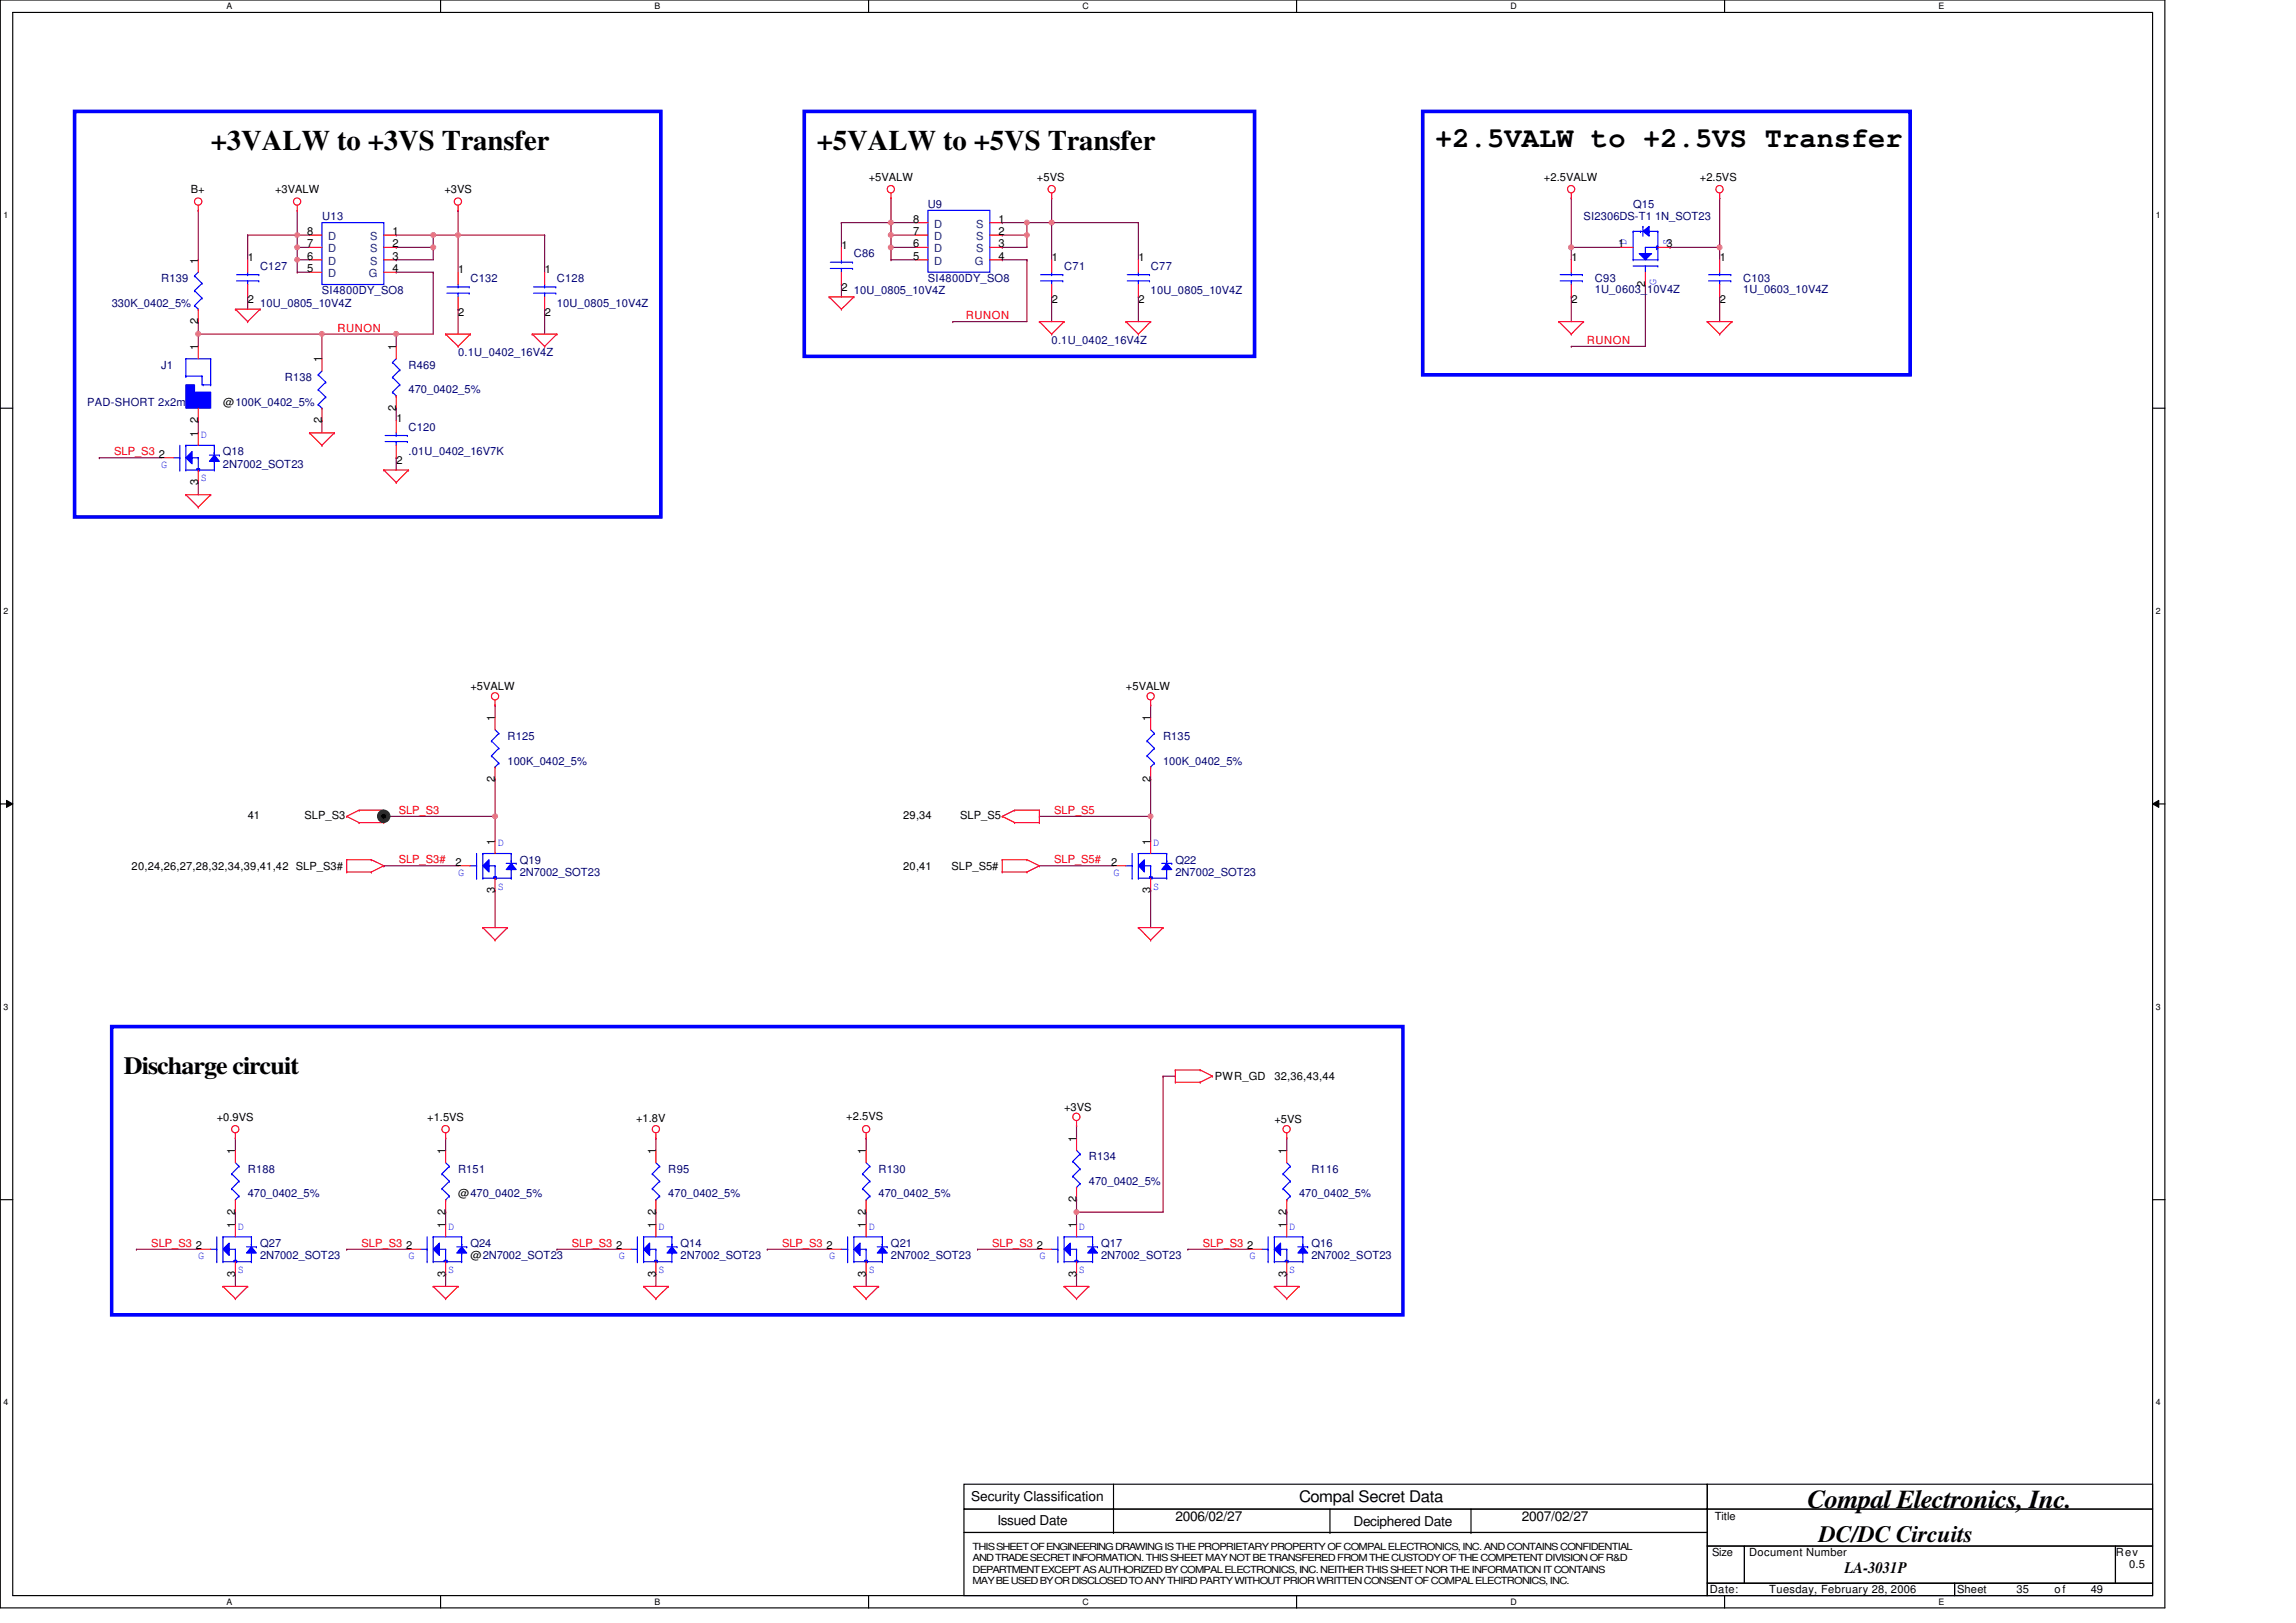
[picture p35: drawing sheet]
<svg xmlns="http://www.w3.org/2000/svg" width="297mm" height="210mm" viewBox="0 0 297 210" stroke-linecap="round" stroke-linejoin="round" font-family="sans-serif">
<defs><g id="words">
<g font-size="3.7">
<text x="27.3" y="19.3">+3VALW to +3VS Transfer</text>
<text x="105.7" y="19.3">+5VALW to +5VS Transfer</text>
<text x="185.7" y="19.1">+2.5VALW to +2.5VS Transfer</text>
</g>
<text font-size="3.3" x="233.8" y="195.1">Compal Electronics, Inc.</text>
<text font-size="3.2" x="16" y="138.9">Discharge circuit</text>
<text font-size="3" x="235.3" y="199.6">DC/DC Circuits</text>
<g font-size="2.1">
<text x="168.1" y="194.4">Compal Secret Data</text>
<text x="238.6" y="203.5">LA-3031P</text>
</g>
<g font-size="1.8">
<text x="125.7" y="194.2">Security Classification</text>
<text x="129" y="197.3">Issued Date</text>
<text x="152.1" y="196.8">2006/02/27</text>
<text x="175.1" y="197.4">Deciphered Date</text>
<text x="196.9" y="196.8">2007/02/27</text>
</g>
<g font-size="1.4">
<text x="112.4" y="23.4">+5VALW</text>
<text x="134.2" y="23.4">+5VS</text>
<text x="199.7" y="23.4">+2.5VALW</text>
<text x="219.9" y="23.4">+2.5VS</text>
<text x="24.7" y="25">B+</text>
<text x="35.6" y="25">+3VALW</text>
<text x="57.5" y="25">+3VS</text>
<text x="118.1" y="28.8">8</text>
<text x="129.2" y="28.8">1</text>
<text x="25.6" y="34.1" transform="rotate(-90 25.6 34.1)">1</text>
<text x="32.1" y="33.8">1</text>
<text x="39.7" y="30.4">8</text>
<text x="39.7" y="32">7</text>
<text x="39.7" y="33.6">6</text>
<text x="39.7" y="35.2">5</text>
<text x="50.8" y="30.4">1</text>
<text x="50.8" y="32">2</text>
<text x="50.8" y="33.6">3</text>
<text x="50.8" y="35.2">4</text>
<text x="59.3" y="35.4">1</text>
<text x="70.5" y="35.4">1</text>
<text x="108.9" y="32.2">1</text>
<text x="118.1" y="30.4">7</text>
<text x="118.1" y="32">6</text>
<text x="118.1" y="33.6">5</text>
<text x="129.2" y="30.4">2</text>
<text x="129.2" y="32">3</text>
<text x="129.2" y="33.6">4</text>
<text x="136.1" y="33.8">1</text>
<text x="147.3" y="33.8">1</text>
<text x="203.3" y="33.8">1</text>
<text x="209.4" y="32">1</text>
<text x="215.6" y="32">3</text>
<text x="222.5" y="33.8">1</text>
<text x="25.6" y="41.9" transform="rotate(-90 25.6 41.9)">2</text>
<text x="32.1" y="39.2">2</text>
<text x="59.3" y="40.8">2</text>
<text x="70.5" y="40.8">2</text>
<text x="108.9" y="37.6">2</text>
<text x="136.1" y="39.2">2</text>
<text x="147.3" y="39.2">2</text>
<text x="203.3" y="39.2">2</text>
<text x="212.8" y="37.1" transform="rotate(-90 212.8 37.1)">2</text>
<text x="222.5" y="39.2">2</text>
<text x="25.6" y="45.3" transform="rotate(-90 25.6 45.3)">1</text>
<text x="41.6" y="46.9" transform="rotate(-90 41.6 46.9)">1</text>
<text x="51.2" y="45.3" transform="rotate(-90 51.2 45.3)">1</text>
<text x="28.9" y="52.5">@100K_0402_5%</text>
<text x="51.2" y="53.1" transform="rotate(-90 51.2 53.1)">2</text>
<text x="20.5" y="59.2">2</text>
<text x="25.6" y="56.5" transform="rotate(-90 25.6 56.5)">1</text>
<text x="25.6" y="54.7" transform="rotate(-90 25.6 54.7)">2</text>
<text x="41.6" y="54.7" transform="rotate(-90 41.6 54.7)">2</text>
<text x="51.3" y="54.6">1</text>
<text x="25.6" y="62.7" transform="rotate(-90 25.6 62.7)">3</text>
<text x="51.3" y="60">2</text>
<text x="60.9" y="89.3">+5VALW</text>
<text x="145.7" y="89.3">+5VALW</text>
<text x="64" y="93.3" transform="rotate(-90 64 93.3)">1</text>
<text x="148.8" y="93.3" transform="rotate(-90 148.8 93.3)">1</text>
<text x="64" y="101.2" transform="rotate(-90 64 101.2)">2</text>
<text x="148.8" y="101.2" transform="rotate(-90 148.8 101.2)">2</text>
<text x="32" y="106">41</text>
<text x="39.4" y="106">SLP_S3</text>
<text x="116.9" y="106">29,34</text>
<text x="124.2" y="106">SLP_S5</text>
<text x="17" y="112.5">20,24,26,27,28,32,34,39,41,42 SLP_S3#</text>
<text x="58.9" y="112">2</text>
<text x="64" y="109.3" transform="rotate(-90 64 109.3)">1</text>
<text x="116.9" y="112.5">20,41</text>
<text x="123.1" y="112.5">SLP_S5#</text>
<text x="143.7" y="112">2</text>
<text x="148.8" y="109.3" transform="rotate(-90 148.8 109.3)">1</text>
<text x="64" y="115.5" transform="rotate(-90 64 115.5)">3</text>
<text x="148.8" y="115.5" transform="rotate(-90 148.8 115.5)">3</text>
<text x="137.7" y="143.7">+3VS</text>
<text x="157.2" y="139.7">PWR_GD</text>
<text x="164.9" y="139.7">32,36,43,44</text>
<text x="28" y="145">+0.9VS</text>
<text x="30.4" y="149.3" transform="rotate(-90 30.4 149.3)">1</text>
<text x="55.3" y="145">+1.5VS</text>
<text x="57.6" y="149.3" transform="rotate(-90 57.6 149.3)">1</text>
<text x="82.3" y="145.2">+1.8V</text>
<text x="84.8" y="149.3" transform="rotate(-90 84.8 149.3)">1</text>
<text x="109.5" y="144.8">+2.5VS</text>
<text x="112" y="149.3" transform="rotate(-90 112 149.3)">1</text>
<text x="139.3" y="147.7" transform="rotate(-90 139.3 147.7)">1</text>
<text x="164.9" y="145.3">+5VS</text>
<text x="166.5" y="149.3" transform="rotate(-90 166.5 149.3)">1</text>
<text x="59.3" y="154.9">@470_0402_5%</text>
<text x="139.3" y="155.6" transform="rotate(-90 139.3 155.6)">2</text>
<text x="25.3" y="161.6">2</text>
<text x="30.4" y="158.9" transform="rotate(-90 30.4 158.9)">1</text>
<text x="30.4" y="157.2" transform="rotate(-90 30.4 157.2)">2</text>
<text x="52.5" y="161.6">2</text>
<text x="57.6" y="158.9" transform="rotate(-90 57.6 158.9)">1</text>
<text x="57.6" y="157.2" transform="rotate(-90 57.6 157.2)">2</text>
<text x="79.7" y="161.6">2</text>
<text x="84.8" y="158.9" transform="rotate(-90 84.8 158.9)">1</text>
<text x="84.8" y="157.2" transform="rotate(-90 84.8 157.2)">2</text>
<text x="106.9" y="161.6">2</text>
<text x="112" y="158.9" transform="rotate(-90 112 158.9)">1</text>
<text x="112" y="157.2" transform="rotate(-90 112 157.2)">2</text>
<text x="134.1" y="161.6">2</text>
<text x="139.3" y="158.9" transform="rotate(-90 139.3 158.9)">1</text>
<text x="161.4" y="161.6">2</text>
<text x="166.5" y="158.9" transform="rotate(-90 166.5 158.9)">1</text>
<text x="166.5" y="157.2" transform="rotate(-90 166.5 157.2)">2</text>
<text x="30.4" y="165.2" transform="rotate(-90 30.4 165.2)">3</text>
<text x="57.6" y="165.2" transform="rotate(-90 57.6 165.2)">3</text>
<text x="60.9" y="162.9">@2N7002_SOT23</text>
<text x="84.8" y="165.2" transform="rotate(-90 84.8 165.2)">3</text>
<text x="112" y="165.2" transform="rotate(-90 112 165.2)">3</text>
<text x="139.3" y="165.2" transform="rotate(-90 139.3 165.2)">3</text>
<text x="166.5" y="165.2" transform="rotate(-90 166.5 165.2)">3</text>
<text x="221.8" y="196.7">Title</text>
<text x="221.5" y="201.3">Size</text>
<text x="226.3" y="201.3">Document Number</text>
<text x="273.7" y="201.3">Rev</text>
<text x="275.4" y="202.9">0.5</text>
<text x="221.2" y="206.1">Date:</text>
<text x="228.9" y="206.1">Tuesday, February 28, 2006</text>
<text x="253.2" y="206.1">Sheet</text>
<text x="260.9" y="206.1">35</text>
<text x="265.8" y="206.1">of</text>
<text x="270.5" y="206.1">49</text>
</g>
<g font-size="1.4" fill="#000080">
<text x="41.7" y="28.5">U13</text>
<text x="120.1" y="26.9">U9</text>
<text x="204.9" y="28.5">SI2306DS-T1 1N_SOT23</text>
<text x="211.3" y="26.9">Q15</text>
<text x="33.7" y="34.9">C127</text>
<text x="110.5" y="33.3">C86</text>
<text x="137.7" y="34.9">C71</text>
<text x="148.9" y="34.9">C77</text>
<text x="14.5" y="39.7">330K_0402_5%</text>
<text x="20.8" y="36.5">R139</text>
<text x="33.7" y="39.7">10U_0805_10V4Z</text>
<text x="41.7" y="38.1">SI4800DY_SO8</text>
<text x="60.9" y="36.5">C132</text>
<text x="72" y="36.5">C128</text>
<text x="72" y="39.7">10U_0805_10V4Z</text>
<text x="110.5" y="38.1">10U_0805_10V4Z</text>
<text x="120.1" y="36.5">SI4800DY_SO8</text>
<text x="148.9" y="38.1">10U_0805_10V4Z</text>
<text x="206.3" y="38">1U_0603_10V4Z</text>
<text x="206.3" y="36.5">C93</text>
<text x="225.5" y="36.5">C103</text>
<text x="225.5" y="38">1U_0603_10V4Z</text>
<text x="20.8" y="47.7">J1</text>
<text x="52.8" y="47.7">R469</text>
<text x="59.3" y="46.1">0.1U_0402_16V4Z</text>
<text x="136.1" y="44.5">0.1U_0402_16V4Z</text>
<text x="11.3" y="52.5">PAD-SHORT 2x2m</text>
<text x="36.8" y="49.3">R138</text>
<text x="52.8" y="50.9">470_0402_5%</text>
<text x="28.8" y="58.9">Q18</text>
<text x="52.8" y="55.7">C120</text>
<text x="52.8" y="58.9">.01U_0402_16V7K</text>
<text x="28.8" y="60.5">2N7002_SOT23</text>
<text x="65.7" y="95.7">R125</text>
<text x="150.5" y="95.7">R135</text>
<text x="65.7" y="98.9">100K_0402_5%</text>
<text x="150.5" y="98.9">100K_0402_5%</text>
<text x="67.3" y="111.7">Q19</text>
<text x="67.3" y="113.3">2N7002_SOT23</text>
<text x="152.1" y="111.7">Q22</text>
<text x="152.1" y="113.3">2N7002_SOT23</text>
<text x="32" y="151.7">R188</text>
<text x="32" y="154.9">470_0402_5%</text>
<text x="59.3" y="151.7">R151</text>
<text x="86.5" y="151.7">R95</text>
<text x="86.5" y="154.9">470_0402_5%</text>
<text x="113.7" y="151.7">R130</text>
<text x="113.7" y="154.9">470_0402_5%</text>
<text x="140.9" y="150.1">R134</text>
<text x="140.9" y="153.3">470_0402_5%</text>
<text x="168.1" y="154.9">470_0402_5%</text>
<text x="169.7" y="151.7">R116</text>
<text x="33.7" y="161.3">Q27</text>
<text x="60.9" y="161.3">Q24</text>
<text x="88" y="161.3">Q14</text>
<text x="115.3" y="161.3">Q21</text>
<text x="142.5" y="161.3">Q17</text>
<text x="169.7" y="161.3">Q16</text>
<text x="33.7" y="162.9">2N7002_SOT23</text>
<text x="88" y="162.9">2N7002_SOT23</text>
<text x="115.3" y="162.9">2N7002_SOT23</text>
<text x="142.5" y="162.9">2N7002_SOT23</text>
<text x="169.7" y="162.9">2N7002_SOT23</text>
</g>
<g font-size="1.4" fill="#004080">
<text x="120.9" y="29.5">D</text>
<text x="126.3" y="29.5">S</text>
<text x="42.5" y="31.1">D</text>
<text x="42.5" y="32.7">D</text>
<text x="42.5" y="34.3">D</text>
<text x="42.5" y="35.9">D</text>
<text x="47.7" y="35.9">G</text>
<text x="47.9" y="31.1">S</text>
<text x="47.9" y="32.7">S</text>
<text x="47.9" y="34.3">S</text>
<text x="120.9" y="31.1">D</text>
<text x="120.9" y="32.7">D</text>
<text x="120.9" y="34.3">D</text>
<text x="126.1" y="34.3">G</text>
<text x="126.3" y="31.1">S</text>
<text x="126.3" y="32.7">S</text>
</g>
<g font-size="1.4" fill="#00f">
<text x="210.4" y="31.7" transform="rotate(-90 210.4 31.7)">D</text>
<text x="216" y="31.7" transform="rotate(-90 216 31.7)">S</text>
<text x="214.3" y="36.8" transform="rotate(-90 214.3 36.8)">G</text>
<text x="26" y="56.7">D</text>
<text x="20.8" y="60.5">G</text>
<text x="26" y="62.3">S</text>
<text x="59.3" y="113.3">G</text>
<text x="64.4" y="109.5">D</text>
<text x="144.1" y="113.3">G</text>
<text x="149.2" y="109.5">D</text>
<text x="64.4" y="115.1">S</text>
<text x="149.2" y="115.1">S</text>
<text x="30.8" y="159.1">D</text>
<text x="58" y="159.1">D</text>
<text x="85.2" y="159.1">D</text>
<text x="112.4" y="159.1">D</text>
<text x="139.6" y="159.1">D</text>
<text x="166.8" y="159.1">D</text>
<text x="25.7" y="162.9">G</text>
<text x="30.8" y="164.7">S</text>
<text x="52.8" y="162.9">G</text>
<text x="58" y="164.7">S</text>
<text x="80" y="162.9">G</text>
<text x="85.2" y="164.7">S</text>
<text x="107.3" y="162.9">G</text>
<text x="112.4" y="164.7">S</text>
<text x="134.5" y="162.9">G</text>
<text x="139.6" y="164.7">S</text>
<text x="161.7" y="162.9">G</text>
<text x="166.8" y="164.7">S</text>
</g>
<g font-size="1.4" fill="#f00">
<text x="124.9" y="41.3">RUNON</text>
<text x="43.7" y="42.9">RUNON</text>
<text x="205.3" y="44.5">RUNON</text>
<text x="14.8" y="58.9">SLP_S3</text>
<text x="51.6" y="105.3">SLP_S3</text>
<text x="136.4" y="105.3">SLP_S5</text>
<text x="51.6" y="111.7">SLP_S3#</text>
<text x="136.4" y="111.7">SLP_S5#</text>
<text x="19.6" y="161.3">SLP_S3</text>
<text x="46.8" y="161.3">SLP_S3</text>
<text x="74" y="161.3">SLP_S3</text>
<text x="101.2" y="161.3">SLP_S3</text>
<text x="128.4" y="161.3">SLP_S3</text>
<text x="155.6" y="161.3">SLP_S3</text>
</g>
<g font-size="1.3">
<text x="125.8" y="200.5">THIS SHEET OF ENGINEERING DRAWING IS THE PROPRIETARY PROPERTY OF COMPAL ELECTRONICS, INC. AND CONTAINSCONFIDENTIAL</text>
<text x="125.8" y="202">AND TRADE SECRET INFORMATION. THIS SHEET MAY NOT BETRANSFERED FROM THE CUSTODY OF THE COMPETENT DIVISION OF R&amp;D</text>
<text x="125.8" y="203.5">DEPARTMENT EXCEPT AS AUTHORIZED BY COMPAL ELECTRONICS, INC. NEITHER THIS SHEET NOR THE INFORMATION ITCONTAINS</text>
<text x="125.8" y="204.9">MAY BE USED BY OR DISCLOSED TO ANY THIRD PARTY WITHOUT PRIOR WRITTEN CONSENT OF COMPAL ELECTRONICS, INC.</text>
</g>
<g font-size="1.1">
<text x="29.3" y="1.2">A</text>
<text x="84.7" y="1.2">B</text>
<text x="140" y="1.2">C</text>
<text x="195.4" y="1.2">D</text>
<text x="250.8" y="1.2">E</text>
<text x=".4" y="28.2">1</text>
<text x="278.9" y="28.2">1</text>
<text x=".4" y="79.4">2</text>
<text x="278.9" y="79.4">2</text>
<text x=".4" y="130.6">3</text>
<text x="278.9" y="130.6">3</text>
<text x=".4" y="181.8">4</text>
<text x="278.9" y="181.8">4</text>
<text x="29.3" y="207.6">A</text>
<text x="84.7" y="207.6">B</text>
<text x="140" y="207.6">C</text>
<text x="195.4" y="207.6">D</text>
<text x="250.8" y="207.6">E</text>
</g>
</g></defs>
<path d="M0 0h280.1v208h-280.1zM1.6 1.6h276.9v204.8h-276.9z" fill="none" stroke="#000" stroke-width=".15"/>
<g fill="#fff">
<path d="M29.3 .2h.8v1.2h-.8z"/>
<path d="M29.3 206.6h.8v1.3h-.8z"/>
</g>
<path d="M57 0v1.6M57 206.4v1.6" fill="none" stroke="#000" stroke-width=".15"/>
<g fill="#fff">
<path d="M84.7 .2h.7v1.2h-.7z"/>
<path d="M84.7 206.6h.7v1.3h-.7z"/>
</g>
<path d="M112.4 0v1.6M112.4 206.4v1.6" fill="none" stroke="#000" stroke-width=".15"/>
<g fill="#fff">
<path d="M140 .2h.8v1.2h-.8z"/>
<path d="M140 206.6h.8v1.3h-.8z"/>
</g>
<path d="M167.7 0v1.6M167.7 206.4v1.6" fill="none" stroke="#000" stroke-width=".15"/>
<g fill="#fff">
<path d="M195.4 .2h.8v1.2h-.8z"/>
<path d="M195.4 206.6h.8v1.3h-.8z"/>
</g>
<path d="M223.1 0v1.6M223.1 206.4v1.6" fill="none" stroke="#000" stroke-width=".15"/>
<g fill="#fff">
<path d="M250.8 .2h.7v1.2h-.7z"/>
<path d="M250.8 206.6h.7v1.3h-.7z"/>
<path d="M.4 27.2h.7v1.3h-.7z"/>
<path d="M278.9 27.2h.6v1.3h-.6z"/>
<path d="M.4 78.4h.7v1.3h-.7z"/>
<path d="M278.9 78.4h.6v1.3h-.6z"/>
</g>
<path d="M0 52.8h1.6M278.5 52.8h1.6" fill="none" stroke="#000" stroke-width=".15"/>
<g fill="#fff">
<path d="M.4 129.6h.7v1.3h-.7z"/>
<path d="M278.9 129.6h.6v1.3h-.6z"/>
</g>
<path d="M0 104h1.6M278.5 104h1.6" fill="none" stroke="#000" stroke-width=".15"/>
<path d="M.8 103.5l.8 .5-.8 .5zM278.5 104l.8-.5v1z" fill="#000"/>
<path d="M.8 103.5l.8 .5-.8 .5zM278.5 104l.8-.5v1z" fill="none" stroke="#000" stroke-width=".13"/>
<g fill="#fff">
<path d="M.4 180.8h.7v1.3h-.7z"/>
<path d="M278.9 180.8h.6v1.3h-.6z"/>
</g>
<path d="M0 155.2h1.6M278.5 155.2h1.6" fill="none" stroke="#000" stroke-width=".15"/>
<g fill="none" stroke="#800040" stroke-width=".15">
<path d="M25.7 27.2h.1M25.7 27.2v6.4M32 30.4h.1M32 38.4h.1M32 30.4h8M32 30.4v3.2M32 38.4v1.6M38.5 33.6h.1M38.5 35.2h.1M38.5 27.2h.1M38.5 30.4h.1M38.5 32h.1"/>
<path d="M38.5 33.6h1.5M38.5 32h1.5M38.5 35.2h1.5M38.5 27.2v8M51.3 33.6h.1M51.3 32h.1M51.3 30.4h.1M51.3 35.2h.1M51.3 30.4h19.2M51.3 32h4.7M51.3 35.2h4.7M56 32h.1"/>
<path d="M56 35.2h.1M56 30.4h.1M56 30.4v3.2h-4.7M56 35.2v8h-30.3M59.3 30.4h.1M59.3 27.2h.1M59.3 27.2v8M70.5 30.4h.1M70.5 30.4v4.8M108.9 36.8h.1M108.9 28.8h.1M108.9 28.8v3.2"/>
<path d="M108.9 36.8v1.6M108.9 28.8h9.6M115.3 28.8h.1M115.3 25.6h.1M115.3 32h.1M115.3 30.4h.1M115.3 33.6h.1M115.3 33.6h3.2M115.3 30.4h3.2M115.3 25.6v8M115.3 32h3.2M129.7 33.6h.1"/>
<path d="M129.7 28.8h.1M129.7 30.4h.1M129.7 32h.1M129.7 33.6h3.2M129.7 28.8h17.6M129.7 30.4h3.2M132.9 30.4h.1M132.9 33.6h.1M132.9 28.8h.1M132.9 33.6v8h-9.6M132.9 28.8v3.2h-3.2M136.1 28.8h.1"/>
<path d="M136.1 38.4h.1M136.1 25.6h.1M136.1 25.6v8M136.1 38.4v3.2M147.3 38.4h.1M147.3 28.8h.1M147.3 28.8v4.8M147.3 38.4v3.2M203.3 32h.1M203.3 38.4h.1M203.3 25.6h.1M203.3 32h6.4"/>
<path d="M203.3 25.6v8M203.3 38.4v3.2M212.9 36.8h.1M212.9 36.8v8h-9.6M216.1 32h.1M216.1 32h6.4M222.5 38.4h.1M222.5 32h.1M222.5 25.6h.1M222.5 25.6v8M222.5 38.4v3.2M12.8 59.2h.1"/>
<path d="M12.8 59.2h8M25.7 43.2h.1M25.7 54.4h.1M25.7 41.6h.1M25.7 41.6v3.2M25.7 54.4v1.6M41.7 54.4h.1M41.7 43.2h.1M41.7 43.2v3.2M41.7 54.4v1.6M51.3 59.2h.1M51.3 52.8h.1"/>
<path d="M51.3 43.2h.1M51.3 43.2v1.6M51.3 52.8v1.6M51.3 59.2v1.6M59.3 40h.1M59.3 40v3.2M70.5 40h.1M70.5 40v3.2M123.3 41.6h.1M203.3 44.8h.1M25.7 62.4h.1M25.7 62.4v1.6"/>
<path d="M64 91.2h.1M64 91.2v1.6M148.9 91.2h.1M148.9 91.2v1.6M49.7 112h.1M49.7 105.6h.1M49.7 112h9.6M49.7 105.6h14.3M64 115.2h.1M64 105.6h.1M64 100.8h.1M64 100.8v8"/>
<path d="M64 115.2v4.8M134.5 105.6h.1M134.5 112h.1M134.5 112h9.6M134.5 105.6h14.4M148.9 105.6h.1M148.9 115.2h.1M148.9 100.8h.1M148.9 100.8v8M148.9 115.2v4.8M150.5 139.2h.1M150.5 139.2v17.6h-11.2"/>
<path d="M150.5 139.2h1.6M152.1 139.2h.1M30.5 156.8h.1M30.5 147.2h.1M30.5 147.2v1.6M30.5 156.8v1.6M57.7 156.8h.1M57.7 147.2h.1M57.7 147.2v1.6M57.7 156.8v1.6M84.9 147.2h.1M84.9 156.8h.1"/>
<path d="M84.9 147.2v1.6M84.9 156.8v1.6M112.1 156.8h.1M112.1 147.2h.1M112.1 147.2v1.6M112.1 156.8v1.6M139.3 145.6h.1M139.3 156.8h.1M139.3 155.2h.1M139.3 145.6v1.6M139.3 155.2v3.2M166.5 147.2h.1"/>
<path d="M166.5 156.8h.1M166.5 147.2v1.6M166.5 156.8v1.6M17.6 161.6h.1M17.6 161.6h8.1M30.5 164.8h.1M30.5 164.8v1.6M44.8 161.6h.1M44.8 161.6h8M57.7 164.8h.1M57.7 164.8v1.6M72 161.6h.1"/>
<path d="M72 161.6h8M84.9 164.8h.1M84.9 164.8v1.6M99.3 161.6h.1M99.3 161.6h8M112.1 164.8h.1M112.1 164.8v1.6M126.5 161.6h.1M126.5 161.6h8M139.3 164.8h.1M139.3 164.8v1.6M153.7 161.6h.1"/>
<path d="M153.7 161.6h8M166.5 164.8h.1M166.5 164.8v1.6"/>
</g>
<g fill="none" stroke="#f00" stroke-width=".15">
<path d="M44.8 111.2h.1M44.8 112.8h.1M44.8 105.6h.1M44.8 112.8h3.2M44.8 111.2h3.2M44.8 111.2v1.6M44.8 105.6l1.7 .8M46.5 106.4h.1M46.5 104.8h.1M46.5 106.4h3.2M46.5 104.8h3.2M46.5 104.8l-1.7 .8"/>
<path d="M48 112.8h.1M48 111.2h.1M48 111.2l1.7 .8M49.7 112h.1M49.7 104.8h.1M49.7 106.4h.1M49.7 112l-1.7 .8M49.7 104.8v1.6M129.7 111.2h.1M129.7 112.8h.1M129.7 105.6h.1M129.7 112.8h3.2"/>
<path d="M129.7 111.2h3.2M129.7 111.2v1.6M129.7 105.6l1.6 .8M131.3 106.4h.1M131.3 104.8h.1M131.3 106.4h3.2M131.3 104.8l-1.6 .8M131.3 104.8h3.2M132.9 112.8h.1M132.9 111.2h.1M132.9 111.2l1.6 .8M134.5 112h.1"/>
<path d="M134.5 104.8h.1M134.5 106.4h.1M134.5 112l-1.6 .8M134.5 104.8v1.6M152.1 138.4h.1M152.1 138.4h3.2M152.1 138.4v1.6M155.3 138.4h.1M155.3 138.4l1.6 .8M156.9 139.2h.1M156.9 139.2l-1.6 .8M152.1 140h.1"/>
<path d="M152.1 140h3.2M155.3 140h.1"/>
</g>
<circle cx="49.6" cy="105.6" r=".8" fill="#008000"/>
<g fill="none" stroke="#008000" stroke-width=".15">
<circle cx="49.6" cy="105.6" r=".8"/>
<circle cx="49.6" cy="105.6" r=".39"/>
</g>
<circle cx="49.6" cy="105.6" r=".39" fill="#000"/>
<g fill="none" stroke="#f00" stroke-width=".15">
<path d="M25.7 27.2h.1M25.7 26.6v.6M38.5 27.2h.1M38.5 26.6v.6M59.3 27.2h.1M59.3 26.6v.6M107.3 38.4h.1M107.3 38.4h3.2M107.3 38.4l1.6 1.6M110.5 38.4h.1M110.5 38.4l-1.6 1.6M115.3 25.6h.1"/>
<path d="M115.3 25v.6M136.1 25.6h.1M136.1 25v.6M203.3 25.6h.1M203.3 25v.6M203.3 33.6v1.6M203.3 36.8v1.6M222.5 25.6h.1M222.5 25v.6M30.5 40h.1M30.5 40h3.2M30.5 40l1.5 1.6"/>
<path d="M32 41.6h.1M33.7 40h.1M33.7 40l-1.7 1.6M40 56h.1M40 56h3.3M40 56l1.7 1.6M41.7 57.6h.1M43.3 56h.1M43.3 56l-1.6 1.6M57.7 43.2h.1M57.7 43.2h3.2M57.7 43.2l1.6 1.6"/>
<path d="M59.3 44.8h.1M60.9 43.2h.1M60.9 43.2l-1.6 1.6M68.9 43.2h.1M68.9 43.2h3.1M68.9 43.2l1.6 1.6M70.5 44.8h.1M72 43.2h.1M72 43.2l-1.5 1.6M108.9 40h.1M134.5 41.6h.1M134.5 41.6h3.2"/>
<path d="M134.5 41.6l1.6 1.6M136.1 43.2h.1M137.7 41.6h.1M137.7 41.6l-1.6 1.6M145.7 41.6h.1M145.7 41.6h3.2M145.7 41.6l1.6 1.6M147.3 43.2h.1M148.9 41.6h.1M148.9 41.6l-1.6 1.6M201.7 41.6h.1M201.7 41.6h3.2"/>
<path d="M201.7 41.6l1.6 1.6M203.3 43.2h.1M204.9 41.6h.1M204.9 41.6l-1.6 1.6M220.9 41.6h.1M220.9 41.6h3.2M220.9 41.6l1.6 1.6M222.5 43.2h.1M224.1 41.6h.1M224.1 41.6l-1.6 1.6M24 64h.1M24 64h3.3"/>
<path d="M24 64l1.7 1.6M25.7 65.6h.1M27.3 64h.1M27.3 64l-1.6 1.6M49.7 60.8h.1M49.7 60.8h3.1M49.7 60.8l1.6 1.6M51.3 62.4h.1M52.8 60.8h.1M52.8 60.8l-1.5 1.6M64 91.2h.1M64 90.6v.6"/>
<path d="M148.9 91.2h.1M148.9 90.6v.6M62.5 120h.1M62.5 120h3.2M62.5 120l1.5 1.6M64 121.6h.1M65.7 120h.1M65.7 120l-1.7 1.6M147.3 120h.1M147.3 120h3.2M147.3 120l1.6 1.6M148.9 121.6h.1"/>
<path d="M150.5 120h.1M150.5 120l-1.6 1.6M30.5 147.2h.1M30.5 146.6v.6M57.7 147.2h.1M57.7 146.6v.6M57.7 148.8v1.6M57.7 155.2v1.6M84.9 147.2h.1M84.9 146.6v.6M112.1 147.2h.1M112.1 146.6v.6"/>
<path d="M112.1 148.8v1.6M112.1 155.2v1.6M139.3 145.6h.1M139.3 145v.6M166.5 147.2h.1M166.5 146.6v.6M28.8 166.4h.1M28.8 166.4h3.2M28.8 166.4l1.7 1.6M30.5 168h.1M32 166.4h.1M32 166.4l-1.5 1.6"/>
<path d="M56 166.4h.1M56 166.4h3.3M56 166.4l1.7 1.6M57.7 168h.1M59.3 166.4h.1M59.3 166.4l-1.6 1.6M83.3 166.4h.1M83.3 166.4h3.2M83.3 166.4l1.6 1.6M84.9 168h.1M86.5 166.4h.1M86.5 166.4l-1.6 1.6"/>
<path d="M110.5 166.4h.1M110.5 166.4h3.2M110.5 166.4l1.6 1.6M112.1 168h.1M113.7 166.4h.1M113.7 166.4l-1.6 1.6M137.7 166.4h.1M137.7 166.4h3.2M137.7 166.4l1.6 1.6M139.3 168h.1M140.9 166.4h.1M140.9 166.4l-1.6 1.6"/>
<path d="M164.9 166.4h.1M164.9 166.4h3.2M164.9 166.4l1.6 1.6M166.5 168h.1M168.1 166.4h.1M168.1 166.4l-1.6 1.6"/>
<circle cx="25.6" cy="26.1" r=".47"/>
<circle cx="38.4" cy="26.1" r=".47"/>
<circle cx="59.2" cy="26.1" r=".47"/>
<circle cx="115.2" cy="24.5" r=".47"/>
<circle cx="136" cy="24.5" r=".47"/>
<circle cx="203.3" cy="24.5" r=".47"/>
<circle cx="222.5" cy="24.5" r=".47"/>
<circle cx="64" cy="90.1" r=".47"/>
<circle cx="148.9" cy="90.1" r=".47"/>
<circle cx="30.4" cy="146.1" r=".47"/>
<circle cx="57.6" cy="146.1" r=".47"/>
<circle cx="84.9" cy="146.1" r=".47"/>
<circle cx="112" cy="146.1" r=".47"/>
<circle cx="139.2" cy="144.5" r=".47"/>
<circle cx="166.4" cy="146.1" r=".47"/>
</g>
<g fill="none" stroke="#000" stroke-width=".15">
<path d="M124.7 192h96.2v3.2h-96.2zM124.7 195.2h96.2v3.1h-96.2zM124.7 198.3h96.2v8.1h-96.2zM144.1 195.2h.1M144.1 198.3h.1M144.1 192v6.3M172.1 198.3h.1M172.1 195.2v3.1M190.3 198.3h.1M190.3 195.2v3.1M220.9 192h57.6v3.2h-57.6zM220.9 195.2h57.6v4.8h-57.6z"/>
<path d="M220.9 200h4.8v4.8h-4.8zM220.9 204.8h32v1.6h-32zM225.7 200h48v4.8h-48zM252.9 204.8h25.6v1.6h-25.6zM273.7 200h4.8v4.8h-4.8z"/>
</g>
<path d="M9.6 14.4h75.9v52.5h-75.9zM104.1 14.4h58.2v31.7h-58.2zM184.1 14.4h63v34.1h-63zM14.5 132.8h167v37.3h-167z" fill="none" stroke="#00f" stroke-width=".47"/>
<g fill="none" stroke="#00f" stroke-width=".15">
<path d="M201.8 36.3h2.9M201.8 35.5h2.9M203.3 35.5h.1M203.3 36.3h.1M203.3 35.2v.3M203.3 36.3v.5M204.7 36.3h.1M204.7 35.5h.1M57.2 151.9h.1M57.2 153.8h.1M57.2 151.9l.9 .9M57.2 153.8l.9 .9"/>
<path d="M57.7 155.2h.1M57.7 150.4l.4 .5M58.1 150.9h.1M58.1 152.8h.1M58.1 154.7h.1M58.1 150.9l-.9 1M58.1 152.8l-.9 1M58.1 154.7l-.4 .5M111.6 151.9h.1M111.6 153.8h.1M111.6 151.9l.9 .9M111.6 153.8l.9 .9"/>
<path d="M112.1 155.2h.1M112.1 150.4l.4 .5M112.5 150.9h.1M112.5 152.8h.1M112.5 154.7h.1M112.5 150.9l-.9 1M112.5 152.8l-.9 1M112.5 154.7l-.4 .5"/>
</g>
<path d="M137.7 161.6l.8-.8v1.6z" fill="#00f"/>
<path d="M137.7 161.6l.8-.8v1.6z" fill="none" stroke="#00f" stroke-width=".15"/>
<path d="M141.3 161.3l.7 .8h-1.3z" fill="#00f"/>
<g fill="none" stroke="#00f" stroke-width=".15">
<path d="M69 37.9h2.9M69 37.1h2.9M70.5 37.1h.1M70.5 37.9h.1M70.5 36.8v.3M70.5 37.9v.5M71.9 37.9h.1M71.9 37.1h.1M41.2 48.5h.1M41.2 50.4h.1M41.2 52.3h.1M41.2 48.5l.9 .9"/>
<path d="M41.2 50.4l.9 1M41.2 52.3l.5 .5M41.7 52.8h.1M41.7 48l-.5 .5M42.1 49.4h.1M42.1 51.4h.1M42.1 49.4l-.9 1M42.1 51.4l-.9 .9M136.1 161.6h.8M136.9 161.6h.1M136.9 163.2h.1M136.9 160v3.2"/>
<path d="M137.7 160h.1M137.7 163.2h.1M137.7 160h3.6M137.7 160v3.2M137.7 163.2h3.6M138.5 161.6h.1M138.5 161.6h.8M139.1 163.1h.1M139.1 163.1v.1M139.1 163.1h.3M139.3 163.2h.1M139.3 161.6h.1"/>
<path d="M139.3 161.6v1.6M139.4 163.1h.1M139.4 163.2h.1M139.4 163.1v.1M140.7 161.3h1.3M141.3 161.3l.7 .8h-1.3zM141.3 160h.1M141.3 161h.1M141.3 163.2h.1M141.3 162.1h.1M141.3 160v1.3M141.3 162.1v1.1"/>
<path d="M142 161.3h.1"/>
</g>
<path d="M70.5 35.2v1.6M70.5 38.4v1.6M41.7 46.4v1.6M41.7 52.8v1.6M139.3 158.4v1.6M134.5 161.6h1.6M139.3 163.2v1.6" fill="none" stroke="#f00" stroke-width=".15"/>
<path d="M24 49.8h1.2v.9h2.1v2.1h-3.3z" fill-rule="evenodd" fill="#00f"/>
<g fill="none" stroke="#00f" stroke-width=".15">
<path d="M24 49.8h1.2v.9h2.1v2.1h-3.3zM24 48.7h.1M24 46.4h.1M24 48.7h2.1M24 46.4h3.3M24 46.4v2.3M26.1 48.7h.1M26.1 48.7v1.1h1.2M26.3 49.8h.1M27.3 49.8h.1M27.3 46.4h.1M27.3 46.4v3.4"/>
<path d="M166 151.9h.1M166 153.8h.1M166 151.9l.9 .9M166 153.8l.9 .9M166.5 155.2h.1M166.5 150.4l.4 .5M166.9 150.9h.1M166.9 152.8h.1M166.9 154.7h.1M166.9 150.9l-.9 1M166.9 152.8l-.9 1M166.9 154.7l-.4 .5"/>
</g>
<path d="M25.7 44.8v1.6M25.7 52.8v1.6M166.5 148.8v1.6M166.5 155.2v1.6" fill="none" stroke="#f00" stroke-width=".15"/>
<path d="M110.5 161.6l.8-.8v1.6z" fill="#00f"/>
<path d="M110.5 161.6l.8-.8v1.6z" fill="none" stroke="#00f" stroke-width=".15"/>
<path d="M114.1 161.3l.7 .8h-1.3z" fill="#00f"/>
<g fill="none" stroke="#00f" stroke-width=".15">
<path d="M134.6 36.3h2.9M134.6 35.5h2.9M136.1 35.5h.1M136.1 36.3h.1M136.1 35.2v.3M136.1 36.3v.5M137.5 36.3h.1M137.5 35.5h.1M49.8 57.1h2.9M49.8 56.3h2.9M51.3 56.3h.1M51.3 57.1h.1"/>
<path d="M51.3 56v.3M51.3 57.1v.5M52.7 57.1h.1M52.7 56.3h.1M108.9 161.6h.8M109.7 161.6h.1M109.7 163.2h.1M109.7 160v3.2M110.5 160h.1M110.5 163.2h.1M110.5 160h3.6M110.5 160v3.2"/>
<path d="M110.5 163.2h3.6M111.3 161.6h.1M111.3 161.6h.8M111.9 163.1h.1M111.9 163.1v.1M111.9 163.1h.3M112.1 163.2h.1M112.1 161.6h.1M112.1 161.6v1.6M112.2 163.1h.1M112.2 163.2h.1M112.2 163.1v.1"/>
<path d="M113.5 161.3h1.3M114.1 161.3l.7 .8h-1.3zM114.1 160h.1M114.1 161h.1M114.1 163.2h.1M114.1 162.1h.1M114.1 160v1.3M114.1 162.1v1.1M114.8 161.3h.1"/>
</g>
<path d="M136.1 33.6v1.6M136.1 36.8v1.6M51.3 54.4v1.6M51.3 57.6v1.6M112.1 158.4v1.6M107.3 161.6h1.6M112.1 163.2v1.6" fill="none" stroke="#f00" stroke-width=".15"/>
<path d="M84 160.8v1.6l-.7-.8z" fill="#00f"/>
<path d="M84 160.8v1.6l-.7-.8z" fill="none" stroke="#00f" stroke-width=".15"/>
<path d="M86.9 161.3l.7 .8h-1.3z" fill="#00f"/>
<g fill="none" stroke="#00f" stroke-width=".15">
<path d="M81.7 161.6h.8M82.5 161.6h.1M82.5 163.2h.1M82.5 160v3.2M83.3 160h.1M83.3 163.2h.1M83.3 160h3.6M83.3 160v3.2M83.3 163.2h3.6M84 161.6h.1M84 161.6h.9M84.7 163.1h.1"/>
<path d="M84.7 163.1v.1M84.7 163.1h.3M84.9 163.2h.1M84.9 161.6h.1M84.9 161.6v1.6M85 163.1h.1M85 163.2h.1M85 163.1v.1M86.3 161.3h1.3M86.9 161.3l.7 .8h-1.3zM86.9 160h.1M86.9 161h.1"/>
<path d="M86.9 163.2h.1M86.9 162.1h.1M86.9 160v1.3M86.9 162.1v1.1M87.6 161.3h.1"/>
</g>
<path d="M84.9 158.4v1.6M80 161.6h1.7M84.9 163.2v1.6" fill="none" stroke="#f00" stroke-width=".15"/>
<path d="M212.1 32.8h1.6l-.8 .8z" fill="#00f"/>
<path d="M212.1 32.8h1.6l-.8 .8z" fill="none" stroke="#00f" stroke-width=".15"/>
<path d="M212.6 29.9l.8-.6v1.3z" fill="#00f"/>
<g fill="none" stroke="#00f" stroke-width=".15">
<path d="M211.3 33.6h.1M211.3 29.9h.1M211.3 29.9v3.7M211.3 33.6h3.2M211.3 34.4h3.2M211.3 29.9h1.3M212.2 29.9h.1M212.6 29.9l.8-.6v1.3zM212.6 29.3h.1M212.6 29.3v1.3M212.9 32h.1M212.9 32.8h.1"/>
<path d="M212.9 34.4h.1M212.9 32h1.6M212.9 32v.8M212.9 34.4v.8M213.4 29.9h.1M213.4 29.9h1.1M214.3 32.2h.1M214.3 31.9h.1M214.3 32.2h.2M214.3 31.9v.3M214.3 31.9h.2M214.5 33.6h.1"/>
<path d="M214.5 32h.1M214.5 34.4h.1M214.5 29.9h.1M214.5 31.9h.1M214.5 29.9v3.7M148.4 95.9h.1M148.4 97.8h.1M148.4 95.9l.9 .9M148.4 97.8l.9 .9M148.9 99.2h.1M148.9 94.4l.4 .5M149.3 94.9h.1"/>
<path d="M149.3 96.8h.1M149.3 98.7h.1M149.3 94.9l-.9 1M149.3 96.8l-.9 1M149.3 98.7l-.4 .5"/>
</g>
<path d="M209.7 32h1.6M212.9 35.2v1.6M214.5 32h1.6M148.9 92.8v1.6M148.9 99.2v1.6" fill="none" stroke="#f00" stroke-width=".15"/>
<path d="M62.5 112l.8-.8v1.6z" fill="#00f"/>
<path d="M62.5 112l.8-.8v1.6z" fill="none" stroke="#00f" stroke-width=".15"/>
<path d="M66.1 111.7l.7 .8h-1.3z" fill="#00f"/>
<g fill="none" stroke="#00f" stroke-width=".15">
<path d="M25.2 35.7h.1M25.2 37.6h.1M25.2 39.5h.1M25.2 35.7l.9 1M25.2 37.6l.9 1M25.2 39.5l.5 .5M25.7 35.2l-.5 .5M26.1 36.7h.1M26.1 38.6h.1M26.1 36.7l-.9 .9M26.1 38.6l-.9 .9M41.7 28.8h8v8h-8z"/>
<path d="M107.4 34.7h2.9M107.4 33.9h2.9M108.9 33.9h.1M108.9 34.7h.1M108.9 33.6v.3M108.9 34.7v.5M110.3 34.7h.1M110.3 33.9h.1M120.1 27.2h8v8h-8zM145.8 36.3h2.9M145.8 35.5h2.9M147.3 35.5h.1"/>
<path d="M147.3 36.3h.1M147.3 35.2v.3M147.3 36.3v.5M148.7 36.3h.1M148.7 35.5h.1M221 36.3h2.9M221 35.5h2.9M222.5 35.5h.1M222.5 36.3h.1M222.5 35.2v.3M222.5 36.3v.5M223.9 36.3h.1"/>
<path d="M223.9 35.5h.1M25.7 40h.1M63.6 95.9h.1M63.6 97.8h.1M63.6 95.9l.9 .9M63.6 97.8l.9 .9M64 99.2h.1M64 94.4l.5 .5M64.5 94.9h.1M64.5 96.8h.1M64.5 98.7h.1M64.5 94.9l-.9 1"/>
<path d="M64.5 96.8l-.9 1M64.5 98.7l-.5 .5M60.9 112h.8M61.7 112h.1M61.7 113.6h.1M61.7 110.4v3.2M62.5 110.4h.1M62.5 113.6h.1M62.5 110.4h3.6M62.5 110.4v3.2M62.5 113.6h3.6M63.3 112h.1"/>
<path d="M63.3 112h.7M63.9 113.5h.1M63.9 113.5v.1M63.9 113.5h.3M64 113.6h.1M64 112h.1M64 112v1.6M64.2 113.5h.1M64.2 113.6h.1M64.2 113.5v.1M65.5 111.7h1.3M66.1 111.7l.7 .8h-1.3z"/>
<path d="M66.1 110.4h.1M66.1 111.4h.1M66.1 113.6h.1M66.1 112.5h.1M66.1 110.4v1.3M66.1 112.5v1.1M66.8 111.7h.1M84.4 151.9h.1M84.4 153.8h.1M84.4 151.9l.9 .9M84.4 153.8l.9 .9M84.9 155.2h.1"/>
<path d="M84.9 150.4l.4 .5M85.3 150.9h.1M85.3 152.8h.1M85.3 154.7h.1M85.3 150.9l-.9 1M85.3 152.8l-.9 1M85.3 154.7l-.4 .5"/>
</g>
<g fill="none" stroke="#f00" stroke-width=".15">
<path d="M25.7 33.6v1.6M40 30.4h1.7M40 32h1.7M40 33.6h1.7M40 35.2h1.7M49.7 30.4h1.6M49.7 32h1.6M49.7 33.6h1.6M49.7 35.2h1.6M108.9 32v1.6M108.9 35.2v1.6M118.5 28.8h1.6"/>
<path d="M118.5 30.4h1.6M118.5 32h1.6M118.5 33.6h1.6M128.1 28.8h1.6M128.1 30.4h1.6M128.1 32h1.6M128.1 33.6h1.6M147.3 33.6v1.6M147.3 36.8v1.6M222.5 33.6v1.6M222.5 36.8v1.6M25.7 40v1.6"/>
<path d="M64 92.8v1.6M64 99.2v1.6M59.3 112h1.6M64 108.8v1.6M64 113.6v1.6M84.9 148.8v1.6M84.9 155.2v1.6"/>
</g>
<path d="M56 161.6l.9-.8v1.6z" fill="#00f"/>
<path d="M56 161.6l.9-.8v1.6z" fill="none" stroke="#00f" stroke-width=".15"/>
<path d="M59.7 161.3l.7 .8h-1.3z" fill="#00f"/>
<g fill="none" stroke="#00f" stroke-width=".15">
<path d="M30.6 36.3h2.9M30.6 35.5h2.9M32 35.5h.1M32 36.3h.1M32 35.2v.3M32 36.3v.5M33.5 36.3h.1M33.5 35.5h.1M30 151.9h.1M30 153.8h.1M30 151.9l.9 .9M30 153.8l.9 .9"/>
<path d="M30.5 155.2h.1M30.5 150.4l.4 .5M30.9 150.9h.1M30.9 152.8h.1M30.9 154.7h.1M30.9 150.9l-.9 1M30.9 152.8l-.9 1M30.9 154.7l-.4 .5M138.8 150.3h.1M138.8 152.2h.1M138.8 150.3l.9 .9M138.8 152.2l.9 .9"/>
<path d="M139.3 153.6h.1M139.3 148.8l.4 .5M139.7 149.3h.1M139.7 151.2h.1M139.7 153.1h.1M139.7 149.3l-.9 1M139.7 151.2l-.9 1M139.7 153.1l-.4 .5M54.5 161.6h.8M55.3 161.6h.1M55.3 163.2h.1M55.3 160v3.2"/>
<path d="M56 160h.1M56 163.2h.1M56 160h3.7M56 160v3.2M56 163.2h3.7M56.9 161.6h.1M56.9 161.6h.8M57.5 163.1h.1M57.5 163.1v.1M57.5 163.1h.3M57.7 163.2h.1M57.7 161.6h.1"/>
<path d="M57.7 161.6v1.6M57.8 163.1h.1M57.8 163.2h.1M57.8 163.1v.1M59.1 161.3h1.3M59.7 161.3l.7 .8h-1.3zM59.7 160h.1M59.7 161h.1M59.7 163.2h.1M59.7 162.1h.1M59.7 160v1.3M59.7 162.1v1.1"/>
<path d="M60.4 161.3h.1"/>
</g>
<path d="M32 33.6v1.6M32 36.8v1.6M30.5 148.8v1.6M30.5 155.2v1.6M57.7 158.4v1.6M139.3 147.2v1.6M139.3 153.6v1.6M52.8 161.6h1.7M57.7 163.2v1.6" fill="none" stroke="#f00" stroke-width=".15"/>
<path d="M28.8 161.6l.9-.8v1.6z" fill="#00f"/>
<path d="M28.8 161.6l.9-.8v1.6z" fill="none" stroke="#00f" stroke-width=".15"/>
<path d="M32.5 161.3l.7 .8h-1.3z" fill="#00f"/>
<g fill="none" stroke="#00f" stroke-width=".15">
<path d="M27.3 161.6h.7M28 161.6h.1M28 163.2h.1M28 160v3.2M28.8 160h.1M28.8 163.2h.1M28.8 160h3.7M28.8 160v3.2M28.8 163.2h3.7M29.7 161.6h.1M29.7 161.6h.8M30.3 163.1h.1"/>
<path d="M30.3 163.1v.1M30.3 163.1h.3M30.5 163.2h.1M30.5 161.6h.1M30.5 161.6v1.6M30.6 163.1h.1M30.6 163.2h.1M30.6 163.1v.1M31.9 161.3h1.3M32.5 161.3l.7 .8h-1.3zM32.5 160h.1M32.5 161h.1"/>
<path d="M32.5 163.2h.1M32.5 162.1h.1M32.5 160v1.3M32.5 162.1v1.1M33.2 161.3h.1"/>
</g>
<path d="M30.5 158.4v1.6M25.7 161.6h1.6M30.5 163.2v1.6" fill="none" stroke="#f00" stroke-width=".15"/>
<path d="M164.9 161.6l.8-.8v1.6z" fill="#00f"/>
<path d="M164.9 161.6l.8-.8v1.6z" fill="none" stroke="#00f" stroke-width=".15"/>
<path d="M168.5 161.3l.7 .8h-1.3z" fill="#00f"/>
<g fill="none" stroke="#00f" stroke-width=".15">
<path d="M163.3 161.6h.8M164.1 161.6h.1M164.1 163.2h.1M164.1 160v3.2M164.9 160h.1M164.9 163.2h.1M164.9 160h3.6M164.9 160v3.2M164.9 163.2h3.6M165.7 161.6h.1M165.7 161.6h.8M166.3 163.1h.1"/>
<path d="M166.3 163.1v.1M166.3 163.1h.3M166.5 163.2h.1M166.5 161.6h.1M166.5 161.6v1.6M166.6 163.1h.1M166.6 163.2h.1M166.6 163.1v.1M167.9 161.3h1.3M168.5 161.3l.7 .8h-1.3zM168.5 160h.1M168.5 161h.1"/>
<path d="M168.5 163.2h.1M168.5 162.1h.1M168.5 160v1.3M168.5 162.1v1.1M169.2 161.3h.1"/>
</g>
<path d="M166.5 158.4v1.6M161.7 161.6h1.6M166.5 163.2v1.6" fill="none" stroke="#f00" stroke-width=".15"/>
<path d="M147.3 112l.8-.8v1.6z" fill="#00f"/>
<path d="M147.3 112l.8-.8v1.6z" fill="none" stroke="#00f" stroke-width=".15"/>
<path d="M150.9 111.7l.7 .8h-1.3z" fill="#00f"/>
<g fill="none" stroke="#00f" stroke-width=".15">
<path d="M57.8 37.9h2.9M57.8 37.1h2.9M59.3 37.1h.1M59.3 37.9h.1M59.3 36.8v.3M59.3 37.9v.5M60.7 37.9h.1M60.7 37.1h.1M50.8 46.9h.1M50.8 48.8h.1M50.8 50.7h.1M50.8 46.9l.9 1"/>
<path d="M50.8 48.8l.9 1M50.8 50.7l.5 .5M51.3 51.2h.1M51.3 46.4l-.5 .5M51.7 47.9h.1M51.7 49.8h.1M51.7 47.9l-.9 .9M51.7 49.8l-.9 .9M145.7 112h.8M146.5 112h.1M146.5 113.6h.1M146.5 110.4v3.2"/>
<path d="M147.3 110.4h.1M147.3 113.6h.1M147.3 110.4h3.6M147.3 110.4v3.2M147.3 113.6h3.6M148.1 112h.1M148.1 112h.8M148.7 113.5h.1M148.7 113.5v.1M148.7 113.5h.3M148.9 113.6h.1M148.9 112h.1"/>
<path d="M148.9 112v1.6M149 113.5h.1M149 113.6h.1M149 113.5v.1M150.3 111.7h1.3M150.9 111.7l.7 .8h-1.3zM150.9 110.4h.1M150.9 111.4h.1M150.9 113.6h.1M150.9 112.5h.1M150.9 110.4v1.3M150.9 112.5v1.1"/>
<path d="M151.6 111.7h.1"/>
</g>
<path d="M59.3 35.2v1.6M59.3 38.4v1.6M51.3 44.8v1.6M51.3 51.2v1.6M144.1 112h1.6M148.9 108.8v1.6M148.9 113.6v1.6" fill="none" stroke="#f00" stroke-width=".15"/>
<path d="M24 59.2l.8-.8v1.6z" fill="#00f"/>
<path d="M24 59.2l.8-.8v1.6z" fill="none" stroke="#00f" stroke-width=".15"/>
<path d="M27.7 58.9l.7 .8h-1.3z" fill="#00f"/>
<g fill="none" stroke="#00f" stroke-width=".15">
<path d="M22.5 59.2h.8M23.3 59.2h.1M23.3 57.6v3.2M24 57.6h.1M24 57.6h3.7M24 57.6v3.2M24.8 59.2h.1M24.8 59.2h.9M25.7 59.2h.1M25.7 59.2v1.6M27.1 58.9h1.3M27.7 58.9l.7 .8h-1.3z"/>
<path d="M27.7 57.6h.1M27.7 58.6h.1M27.7 59.7h.1M27.7 57.6v1.3M27.7 59.7v1.1M28.4 58.9h.1M23.3 60.8h.1M24 60.8h.1M24 60.8h3.7M25.5 60.7h.1M25.5 60.7v.1M25.5 60.7h.3"/>
<path d="M25.7 60.8h.1M25.8 60.7h.1M25.8 60.8h.1M25.8 60.7v.1M27.7 60.8h.1"/>
</g>
<path d="M20.8 59.2h1.7M25.7 56v1.6M25.7 60.8v1.6" fill="none" stroke="#f00" stroke-width=".15"/>
<circle cx="136.1" cy="28.8" r=".31" fill="#f0f"/>
<circle cx="136.1" cy="28.8" r=".31" fill="none" stroke="#f0f" stroke-width=".15"/>
<circle cx="132.8" cy="30.4" r=".31" fill="#f0f"/>
<circle cx="132.8" cy="30.4" r=".31" fill="none" stroke="#f0f" stroke-width=".15"/>
<circle cx="115.3" cy="28.8" r=".31" fill="#f0f"/>
<circle cx="115.3" cy="28.8" r=".31" fill="none" stroke="#f0f" stroke-width=".15"/>
<circle cx="148.8" cy="105.6" r=".31" fill="#f0f"/>
<circle cx="148.8" cy="105.6" r=".31" fill="none" stroke="#f0f" stroke-width=".15"/>
<circle cx="59.2" cy="30.4" r=".31" fill="#f0f"/>
<circle cx="59.2" cy="30.4" r=".31" fill="none" stroke="#f0f" stroke-width=".15"/>
<circle cx="38.4" cy="30.4" r=".31" fill="#f0f"/>
<circle cx="38.4" cy="30.4" r=".31" fill="none" stroke="#f0f" stroke-width=".15"/>
<circle cx="38.4" cy="33.6" r=".31" fill="#f0f"/>
<circle cx="38.4" cy="33.6" r=".31" fill="none" stroke="#f0f" stroke-width=".15"/>
<circle cx="56" cy="32" r=".32" fill="#f0f"/>
<circle cx="56" cy="32" r=".32" fill="none" stroke="#f0f" stroke-width=".15"/>
<circle cx="222.5" cy="32" r=".32" fill="#f0f"/>
<circle cx="222.5" cy="32" r=".32" fill="none" stroke="#f0f" stroke-width=".15"/>
<circle cx="139.3" cy="156.8" r=".31" fill="#f0f"/>
<circle cx="139.3" cy="156.8" r=".31" fill="none" stroke="#f0f" stroke-width=".15"/>
<circle cx="41.6" cy="43.2" r=".32" fill="#f0f"/>
<circle cx="41.6" cy="43.2" r=".32" fill="none" stroke="#f0f" stroke-width=".15"/>
<circle cx="25.6" cy="43.2" r=".32" fill="#f0f"/>
<circle cx="25.6" cy="43.2" r=".32" fill="none" stroke="#f0f" stroke-width=".15"/>
<circle cx="51.2" cy="43.2" r=".32" fill="#f0f"/>
<circle cx="51.2" cy="43.2" r=".32" fill="none" stroke="#f0f" stroke-width=".15"/>
<circle cx="115.2" cy="32" r=".32" fill="#f0f"/>
<circle cx="115.2" cy="32" r=".32" fill="none" stroke="#f0f" stroke-width=".15"/>
<circle cx="203.3" cy="32" r=".32" fill="#f0f"/>
<circle cx="203.3" cy="32" r=".32" fill="none" stroke="#f0f" stroke-width=".15"/>
<circle cx="64" cy="105.6" r=".31" fill="#f0f"/>
<circle cx="64" cy="105.6" r=".31" fill="none" stroke="#f0f" stroke-width=".15"/>
<circle cx="56" cy="30.4" r=".31" fill="#f0f"/>
<circle cx="56" cy="30.4" r=".31" fill="none" stroke="#f0f" stroke-width=".15"/>
<circle cx="38.4" cy="32" r=".32" fill="#f0f"/>
<circle cx="38.4" cy="32" r=".32" fill="none" stroke="#f0f" stroke-width=".15"/>
<circle cx="132.8" cy="28.8" r=".31" fill="#f0f"/>
<circle cx="132.8" cy="28.8" r=".31" fill="none" stroke="#f0f" stroke-width=".15"/>
<circle cx="115.3" cy="30.4" r=".31" fill="#f0f"/>
<circle cx="115.3" cy="30.4" r=".31" fill="none" stroke="#f0f" stroke-width=".15"/>
<use href="#words"/>
</svg>
